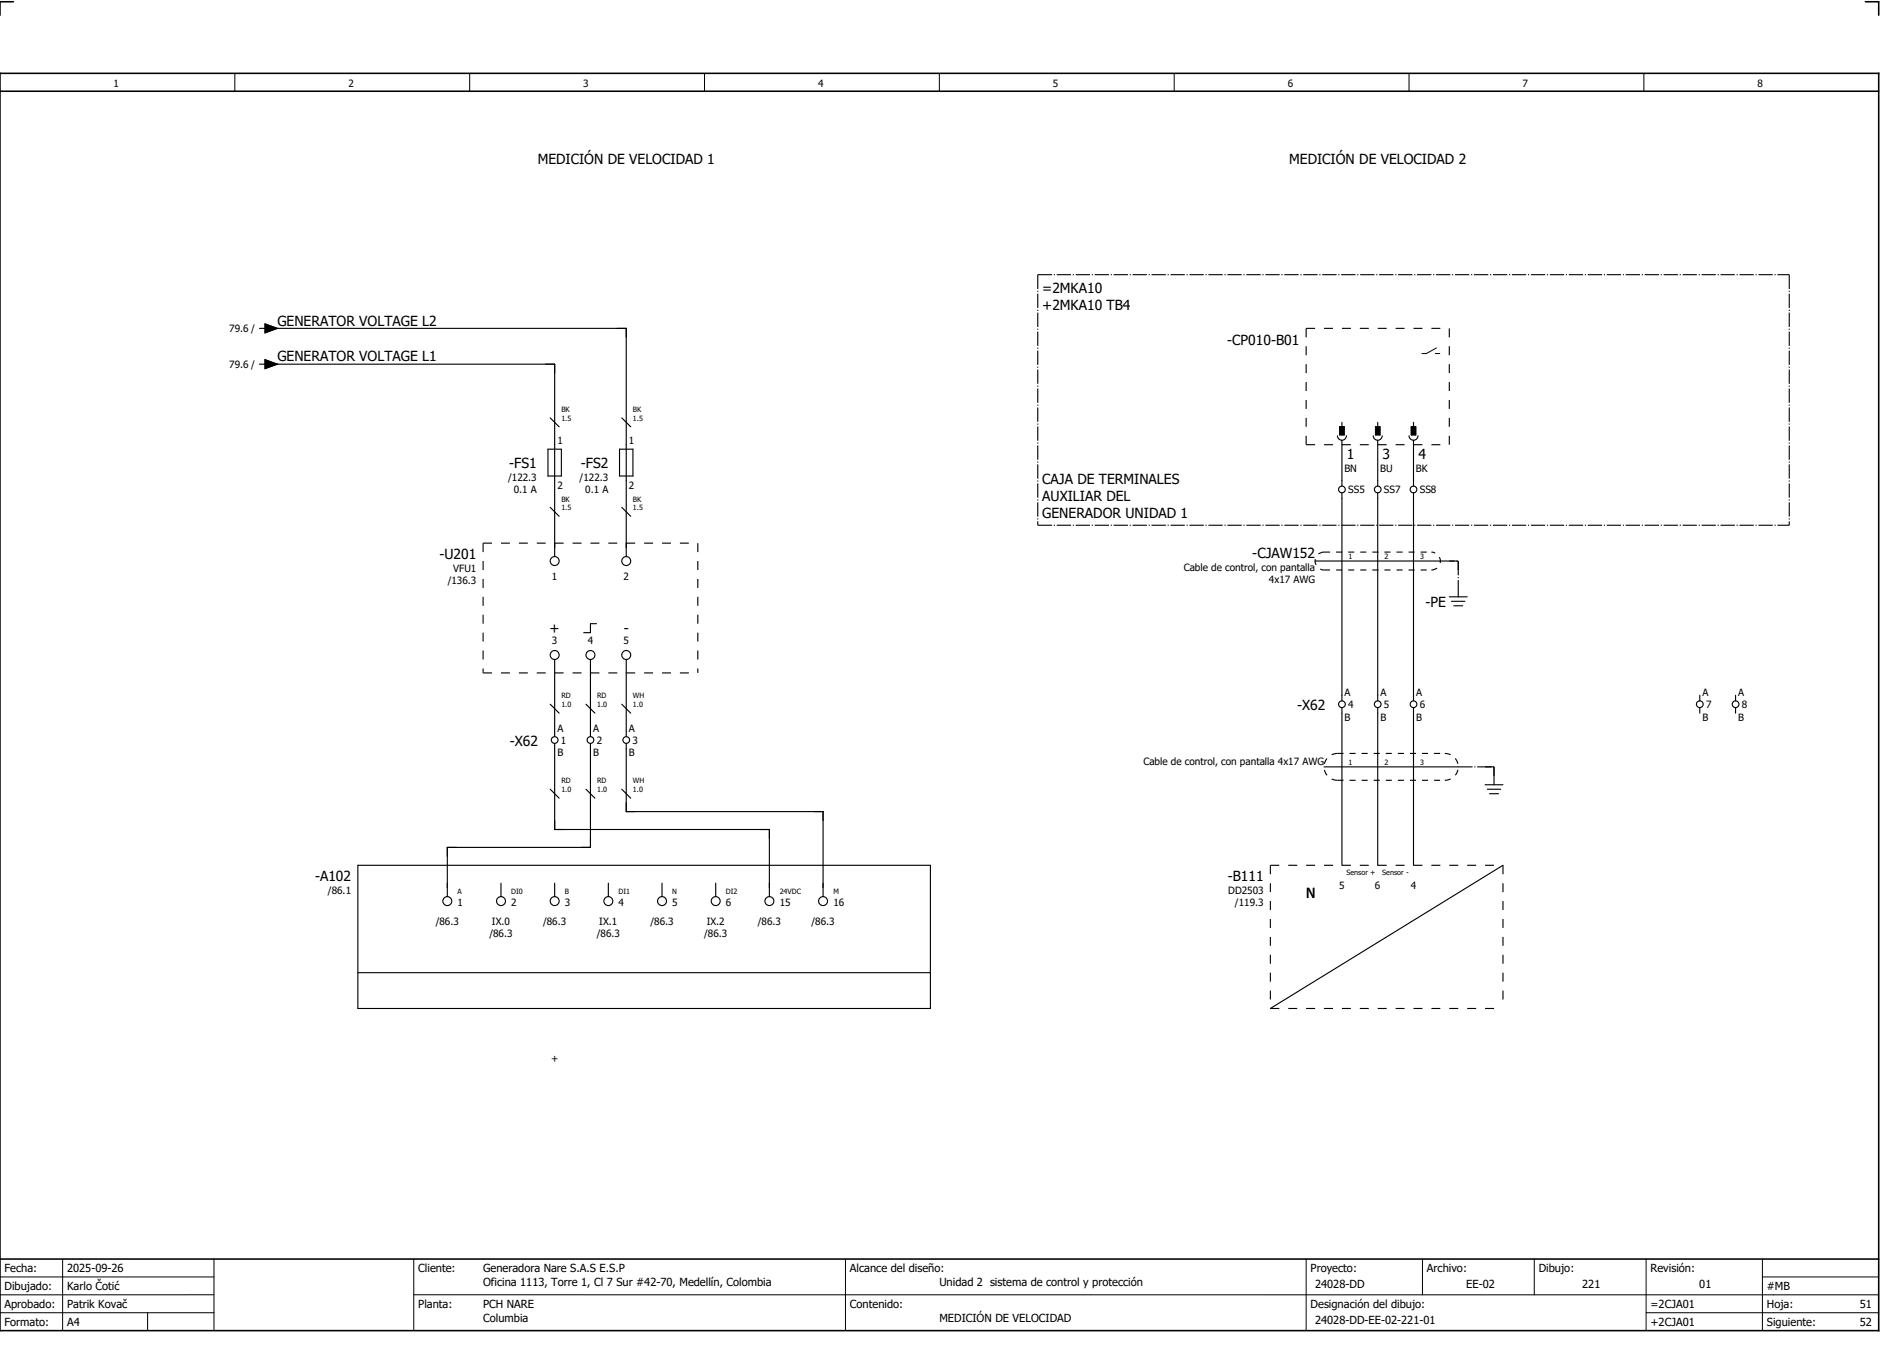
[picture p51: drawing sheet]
<svg xmlns="http://www.w3.org/2000/svg" width="421mm" height="301mm" viewBox="0 0 421 301" stroke-linecap="round" stroke-linejoin="round" font-family="sans-serif">
<defs><g id="words">
<g font-size="3.1">
<text x="120.2" y="36.8">MEDICIÓN DE VELOCIDAD 1</text>
<text x="288.2" y="36.8">MEDICIÓN DE VELOCIDAD 2</text>
<text x="233" y="65.5">=2MKA10</text>
<text x="233" y="69.3">+2MKA10 TB4</text>
<text x="62" y="72.8">GENERATOR VOLTAGE L2</text>
<text x="274.4" y="77">-CP010-B01</text>
<text x="62" y="80.8">GENERATOR VOLTAGE L1</text>
<text x="113.8" y="104.6">-FS1</text>
<text x="129.8" y="104.6">-FS2</text>
<text x="301.1" y="102.6">1</text>
<text x="309.1" y="102.6">3</text>
<text x="317.1" y="102.6">4</text>
<text x="233" y="108.3">CAJA DE TERMINALES</text>
<text x="233" y="112">AUXILIAR DEL</text>
<text x="233" y="115.8">GENERADOR UNIDAD 1</text>
<text x="98.3" y="125">-U201</text>
<text x="280" y="124.8">-CJAW152</text>
<text x="318.7" y="135.7">-PE</text>
<text x="122.9" y="141.5">+</text>
<text x="139.4" y="141.5">-</text>
<text x="290" y="158.6">-X62</text>
<text x="114" y="166.6">-X62</text>
<text x="70.4" y="197">-A102</text>
<text x="274.5" y="197">-B111</text>
<text x="292" y="200.8">N</text>
</g>
<g font-size="2.5">
<text x="1" y="284.4">Fecha:</text>
<text x="15" y="284.4">2025-09-26</text>
<text x="93.5" y="284.4">Cliente:</text>
<text x="108" y="284.4">Generadora Nare S.A.S E.S.P</text>
<text x="108" y="287.4">Oficina 1113, Torre 1, Cl 7 Sur #42-70, Medellín, Colombia</text>
<text x="190" y="284.4">Alcance del diseño:</text>
<text x="210" y="287.4">Unidad 2 sistema de control y protección</text>
<text x="293" y="284.4">Proyecto:</text>
<text x="294" y="287.9">24028-DD</text>
<text x="319" y="284.4">Archivo:</text>
<text x="327.8" y="287.9">EE-02</text>
<text x="344" y="284.4">Dibujo:</text>
<text x="353.7" y="287.9">221</text>
<text x="369" y="284.4">Revisión:</text>
<text x="379.9" y="287.9">01</text>
<text x="1" y="288.4">Dibujado:</text>
<text x="1" y="292.4">Aprobado:</text>
<text x="15" y="288.4">Karlo Čotić</text>
<text x="15" y="292.4">Patrik Kovač</text>
<text x="93.5" y="292.4">Planta:</text>
<text x="108" y="292.4">PCH NARE</text>
<text x="190" y="292.4">Contenido:</text>
<text x="293" y="292.4">Designación del dibujo:</text>
<text x="369" y="292.4">=2CJA01</text>
<text x="395" y="292.4">Hoja:</text>
<text x="395" y="288.4">#MB</text>
<text x="415.8" y="292.4">51</text>
<text x="1" y="296.4">Formato:</text>
<text x="15" y="296.4">A4</text>
<text x="108" y="295.4">Columbia</text>
<text x="210" y="295.4">MEDICIÓN DE VELOCIDAD</text>
<text x="294" y="295.9">24028-DD-EE-02-221-01</text>
<text x="369" y="296.4">+2CJA01</text>
<text x="395" y="296.4">Siguiente:</text>
<text x="415.8" y="296.4">52</text>
</g>
<g font-size="2.2">
<text x="25.4" y="19.4">1</text>
<text x="77.9" y="19.4">2</text>
<text x="130.4" y="19.4">3</text>
<text x="182.9" y="19.4">4</text>
<text x="235.4" y="19.4">5</text>
<text x="287.9" y="19.4">6</text>
<text x="340.4" y="19.4">7</text>
<text x="392.9" y="19.4">8</text>
<text x="51.3" y="74.3">79.6 /</text>
<text x="51.3" y="82.3">79.6 /</text>
<text x="124.6" y="99.3">1</text>
<text x="140.6" y="99.3">1</text>
<text x="113.6" y="107.5">/122.3</text>
<text x="129.6" y="107.5">/122.3</text>
<text x="300.5" y="105.5">BN</text>
<text x="308.5" y="105.5">BU</text>
<text x="316.5" y="105.5">BK</text>
<text x="114.8" y="110.2">0.1 A</text>
<text x="124.6" y="109.2">2</text>
<text x="130.8" y="110.2">0.1 A</text>
<text x="140.6" y="109.2">2</text>
<text x="301.4" y="110.3">SS5</text>
<text x="309.4" y="110.3">SS7</text>
<text x="317.4" y="110.3">SS8</text>
<text x="100.1" y="130.6">/136.3</text>
<text x="101.3" y="127.9">VFU1</text>
<text x="123.4" y="129.6">1</text>
<text x="139.4" y="129.6">2</text>
<text x="264.6" y="127.6">Cable de control, con pantalla</text>
<text x="283.7" y="130.3">4x17 AWG</text>
<text x="123.4" y="143.9">3</text>
<text x="131.4" y="143.9">4</text>
<text x="139.4" y="143.9">5</text>
<text x="300.6" y="155.5">A</text>
<text x="308.6" y="155.5">A</text>
<text x="316.6" y="155.5">A</text>
<text x="380.6" y="155.5">A</text>
<text x="388.6" y="155.5">A</text>
<text x="300.6" y="161">B</text>
<text x="301.4" y="158.3">4</text>
<text x="308.6" y="161">B</text>
<text x="309.4" y="158.3">5</text>
<text x="316.6" y="161">B</text>
<text x="317.4" y="158.3">6</text>
<text x="380.6" y="161">B</text>
<text x="381.4" y="158.3">7</text>
<text x="388.6" y="161">B</text>
<text x="389.4" y="158.3">8</text>
<text x="124.6" y="163.5">A</text>
<text x="125.4" y="166.3">1</text>
<text x="132.6" y="163.5">A</text>
<text x="133.4" y="166.3">2</text>
<text x="140.6" y="163.5">A</text>
<text x="141.4" y="166.3">3</text>
<text x="124.6" y="169">B</text>
<text x="132.6" y="169">B</text>
<text x="140.6" y="169">B</text>
<text x="255.6" y="170.9">Cable de control, con pantalla 4x17 AWG</text>
<text x="73.3" y="199.9">/86.1</text>
<text x="102.3" y="202.4">1</text>
<text x="114.3" y="202.4">2</text>
<text x="126.3" y="202.4">3</text>
<text x="138.3" y="202.4">4</text>
<text x="150.3" y="202.4">5</text>
<text x="162.3" y="202.4">6</text>
<text x="174.3" y="202.4">15</text>
<text x="186.3" y="202.4">16</text>
<text x="274.6" y="199.9">DD2503</text>
<text x="276.1" y="202.6">/119.3</text>
<text x="299.4" y="198.6">5</text>
<text x="307.4" y="198.6">6</text>
<text x="315.4" y="198.6">4</text>
<text x="97.4" y="206.6">/86.3</text>
<text x="109.4" y="209.3">/86.3</text>
<text x="110" y="206.6">IX.0</text>
<text x="121.4" y="206.6">/86.3</text>
<text x="133.4" y="209.3">/86.3</text>
<text x="134" y="206.6">IX.1</text>
<text x="145.4" y="206.6">/86.3</text>
<text x="157.4" y="209.3">/86.3</text>
<text x="158" y="206.6">IX.2</text>
<text x="169.4" y="206.6">/86.3</text>
<text x="181.4" y="206.6">/86.3</text>
<text x="123.2" y="237.4">+</text>
</g>
<g font-size="1.6">
<text x="125.5" y="94.1">1.5</text>
<text x="125.5" y="92.1">BK</text>
<text x="141.5" y="94.1">1.5</text>
<text x="141.5" y="92.1">BK</text>
<text x="125.5" y="112.1">BK</text>
<text x="141.5" y="112.1">BK</text>
<text x="125.5" y="114.1">1.5</text>
<text x="141.5" y="114.1">1.5</text>
<text x="301.5" y="124.9">1</text>
<text x="309.5" y="124.9">2</text>
<text x="317.5" y="124.9">3</text>
<text x="125.5" y="158.1">1.0</text>
<text x="125.5" y="156.1">RD</text>
<text x="133.5" y="158.1">1.0</text>
<text x="133.5" y="156.1">RD</text>
<text x="141.5" y="158.1">1.0</text>
<text x="141.5" y="156.1">WH</text>
<text x="301.5" y="170.9">1</text>
<text x="309.5" y="170.9">2</text>
<text x="317.5" y="170.9">3</text>
<text x="125.5" y="177.1">1.0</text>
<text x="125.5" y="175.1">RD</text>
<text x="133.5" y="177.1">1.0</text>
<text x="133.5" y="175.1">RD</text>
<text x="141.5" y="177.1">1.0</text>
<text x="141.5" y="175.1">WH</text>
<text x="301" y="195.5">Sensor +</text>
<text x="309" y="195.5">Sensor -</text>
<text x="102.3" y="199.8">A</text>
<text x="114.3" y="199.8">DI0</text>
<text x="126.3" y="199.8">B</text>
<text x="138.3" y="199.8">DI1</text>
<text x="150.3" y="199.8">N</text>
<text x="162.3" y="199.8">DI2</text>
<text x="174.3" y="199.8">24VDC</text>
<text x="186.3" y="199.8">M</text>
</g>
</g></defs>
<path d="M0 16.4h420v281h-420zM3 .4h-3v3M417 .4h3v3M0 20.4h420M0 281.4h420" fill="none" stroke="#000" stroke-width=".35"/>
<g fill="none" stroke="#000" stroke-width=".22">
<path d="M52.5 16.4v4M105 16.4v4M157.5 16.4v4M210 16.4v4M262.5 16.4v4M315 16.4v4M367.5 16.4v4M320.9 79h1M321.1 77.8l-2.2 1.2h-1M0 285.4h47.8M0 293.4h47.8M14 281.4v16"/>
<path d="M33 293.4v4M47.8 281.4v16M47.8 289.4h-47.8M92.5 281.4v16M92.5 289.4h327.5M189 281.4v16M292 281.4v15.8M318 281.4v8M343 281.4v8M368 281.4v15.8M368 293.4h52M394 285.4h26"/>
<path d="M394 281.4v15.8"/>
</g>
<g fill="none" stroke="#000" stroke-width=".25">
<path d="M58 73.4h1.3M59.3 72.4l2.7 1-2.7 1zM60 73.4h80v51M58 81.4h1.3M59.3 80.4l2.7 1-2.7 1zM60 81.4h64v43M123 93.4l2 2M139 93.4l2 2M299 97.4a1 1 0 0 0 1 1 1 1 0 0 0 1-1M299.5 95.4h1v1.8h-1zM300 94.4v1M300 98.4v10.2"/>
<path d="M307 97.4a1 1 0 0 0 1 1 1 1 0 0 0 1-1M307.5 95.4h1v1.8h-1zM308 94.4v1M308 98.4v10.2M315 97.4a1 1 0 0 0 1 1 1 1 0 0 0 1-1M315.5 95.4h1v1.8h-1zM316 94.4v1M316 98.4v10.2M122.5 100.4h3v6h-3zM123 113.4l2 2M138.5 100.4h3v6h-3zM139 113.4l2 2"/>
<path d="M300 110.1v46.5M308 110.1v46.5M316 110.1v46.5M133.3 139.4h-1.3v2h-1.5M294 125.4h28M324 133.4h4M324.5 134.4h3M325 135.4h2M326 131.4v2M123 157.4l2 2M124 147.4v17.2M131 157.4l2 2"/>
<path d="M132 147.4v17.2M139 157.4l2 2M140 147.4v17.2M300 158.1v35.3M308 158.1v35.3M316 158.1v35.3M380 155.4v1.2M380 158.1v1.3M388 155.4v1.2M388 158.1v1.3M123 176.4l2 2M124 166.1v19.3h48v15"/>
<path d="M131 176.4l2 2M132 166.1v23.3h-32v11M139 176.4l2 2M140 166.1v15.3h44v19M296 171.4h30M332 175.4h4M332.5 176.4h3M333 177.4h2M334 173.4v2M80 193.4h128v32h-128zM112 197.4v3M124 197.4v3"/>
<path d="M136 197.4v3M148 197.4v3M160 197.4v3M336 193.4l-52 32M80 217.4h128"/>
<circle cx="300" cy="109.4" r=".75"/>
<circle cx="308" cy="109.4" r=".75"/>
<circle cx="316" cy="109.4" r=".75"/>
<circle cx="124" cy="125.4" r="1"/>
<circle cx="140" cy="125.4" r="1"/>
<circle cx="124" cy="146.4" r="1"/>
<circle cx="132" cy="146.4" r="1"/>
<circle cx="140" cy="146.4" r="1"/>
<circle cx="300" cy="157.4" r=".75"/>
<circle cx="308" cy="157.4" r=".75"/>
<circle cx="316" cy="157.4" r=".75"/>
<circle cx="380" cy="157.4" r=".75"/>
<circle cx="388" cy="157.4" r=".75"/>
<circle cx="124" cy="165.4" r=".75"/>
<circle cx="132" cy="165.4" r=".75"/>
<circle cx="140" cy="165.4" r=".75"/>
<circle cx="100" cy="201.4" r="1"/>
<circle cx="112" cy="201.4" r="1"/>
<circle cx="124" cy="201.4" r="1"/>
<circle cx="136" cy="201.4" r="1"/>
<circle cx="148" cy="201.4" r="1"/>
<circle cx="160" cy="201.4" r="1"/>
<circle cx="172" cy="201.4" r="1"/>
<circle cx="184" cy="201.4" r="1"/>
</g>
<path d="M232 61.4h168M232 61.4v56M400 61.4v56M232 117.4h168M322 125.4h4M324 125.4h2M326 125.4v6M326 125.4v2M326 171.4h8M332 171.4h2M334 171.4v2" fill="none" stroke="#000" stroke-width=".25" stroke-dasharray="3.2 .4 .3 .4" stroke-linecap="butt"/>
<path d="M59.3 72.4l2.7 1-2.7 1zM59.3 80.4l2.7 1-2.7 1zM299.5 95.4h1v1.8h-1zM307.5 95.4h1v1.8h-1zM315.5 95.4h1v1.8h-1z" fill="#000" stroke="#000" stroke-width=".22"/>
<path d="M292 73.4h32M292 73.4v26M324 73.4v26M292 99.4h32M108 121.4h48M108 121.4v29M156 121.4v29M108 150.4h48M284 193.4h52M284 193.4v32M336 193.4v32M284 225.4h52" fill="none" stroke="#000" stroke-width=".25" stroke-dasharray="2 2" stroke-linecap="butt"/>
<path d="M296 127.4h24M296 123.4h24M296 123.4a2 2 0 0 0-2 2 2 2 0 0 0 2 2M320 127.4a2 2 0 0 0 2-2 2 2 0 0 0-2-2M299 174.4h24M299 168.4h24M299 168.4a3 3 0 0 0-3 3 3 3 0 0 0 3 3M323 174.4a3 3 0 0 0 3-3 3 3 0 0 0-3-3" fill="none" stroke="#000" stroke-width=".25" stroke-dasharray="1.4 1.4" stroke-linecap="butt"/>
<use href="#words"/>
</svg>
